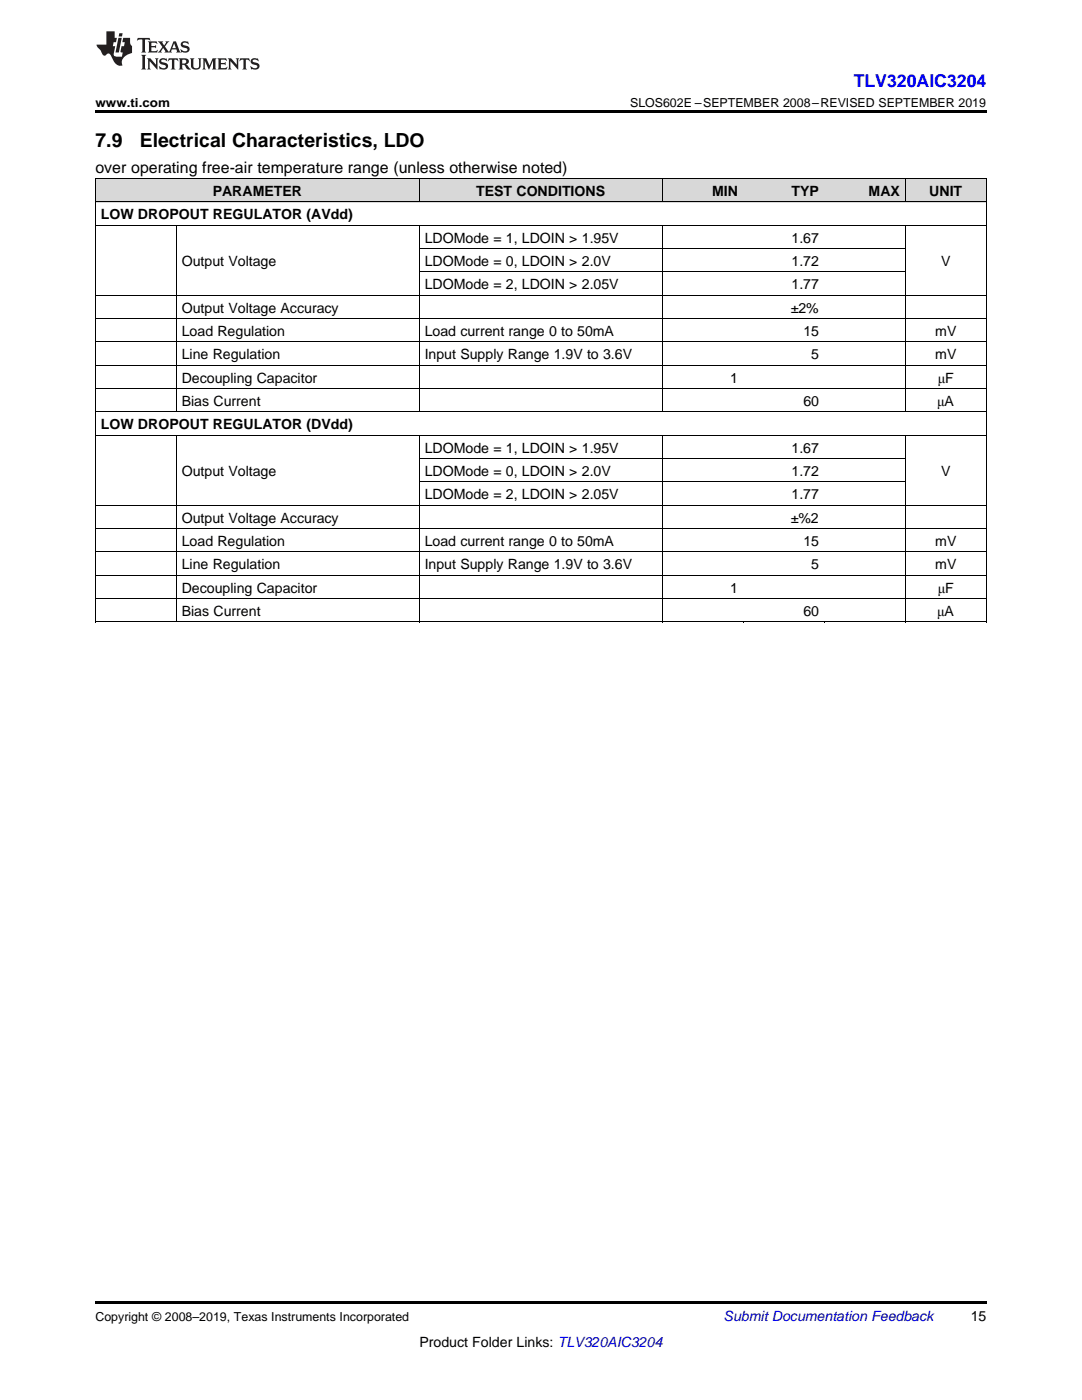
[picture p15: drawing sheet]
<svg xmlns="http://www.w3.org/2000/svg" width="216mm" height="279mm" viewBox="0 0 216 279" stroke-linecap="round" stroke-linejoin="round" font-family="sans-serif">
<defs><g id="words">
<g font-size="3.9">
<text x="19" y="29.3">7.9</text>
<text x="27.9" y="29.3">Electrical Characteristics, LDO</text>
</g>
<text font-size="3.5" fill="#00f" x="170.4" y="17.3">TLV320AIC3204</text>
<text font-size="3.2" x="19" y="34.4">over operating free-air temperature range (unless otherwise noted)</text>
<g font-size="2.8">
<text x="42.4" y="39.1">PARAMETER</text>
<text x="95" y="39.1">TEST CONDITIONS</text>
<text x="142.1" y="39.1">MIN</text>
<text x="157.9" y="39.1">TYP</text>
<text x="173.3" y="39.1">MAX</text>
<text x="185.4" y="39.1">UNIT</text>
<text x="20.1" y="43.7">LOW DROPOUT REGULATOR (AVdd)</text>
<text x="36.3" y="53.1">Output Voltage</text>
<text x="84.7" y="48.4">LDOMode = 1, LDOIN &gt; 1.95V</text>
<text x="84.7" y="53.1">LDOMode = 0, LDOIN &gt; 2.0V</text>
<text x="157.9" y="48.4">1.67</text>
<text x="157.9" y="53.1">1.72</text>
<text x="187.8" y="53.1">V</text>
<text x="84.7" y="57.7">LDOMode = 2, LDOIN &gt; 2.05V</text>
<text x="157.9" y="57.7">1.77</text>
<text x="36.3" y="62.4">Output Voltage Accuracy</text>
<text x="157.8" y="62.4">±2%</text>
<text x="36.3" y="67">Load Regulation</text>
<text x="36.3" y="71.7">Line Regulation</text>
<text x="84.7" y="67">Load current range 0 to 50mA</text>
<text x="84.7" y="71.7">Input Supply Range 1.9V to 3.6V</text>
<text x="160.3" y="67">15</text>
<text x="161.9" y="71.7">5</text>
<text x="186.6" y="67">mV</text>
<text x="186.6" y="71.7">mV</text>
<text x="36.3" y="76.3">Decoupling Capacitor</text>
<text x="145.7" y="76.3">1</text>
<text x="187.1" y="76.3">μF</text>
<text x="36.3" y="81">Bias Current</text>
<text x="160.3" y="81">60</text>
<text x="187" y="81">μA</text>
<text x="20.1" y="85.7">LOW DROPOUT REGULATOR (DVdd)</text>
<text x="36.3" y="95">Output Voltage</text>
<text x="84.7" y="90.3">LDOMode = 1, LDOIN &gt; 1.95V</text>
<text x="84.7" y="95">LDOMode = 0, LDOIN &gt; 2.0V</text>
<text x="157.9" y="90.3">1.67</text>
<text x="157.9" y="95">1.72</text>
<text x="187.8" y="95">V</text>
<text x="84.7" y="99.6">LDOMode = 2, LDOIN &gt; 2.05V</text>
<text x="157.9" y="99.6">1.77</text>
<text x="36.3" y="104.3">Output Voltage Accuracy</text>
<text x="157.8" y="104.3">±%2</text>
<text x="36.3" y="108.9">Load Regulation</text>
<text x="36.3" y="113.6">Line Regulation</text>
<text x="84.7" y="108.9">Load current range 0 to 50mA</text>
<text x="84.7" y="113.6">Input Supply Range 1.9V to 3.6V</text>
<text x="160.3" y="108.9">15</text>
<text x="161.9" y="113.6">5</text>
<text x="186.6" y="108.9">mV</text>
<text x="186.6" y="113.6">mV</text>
<text x="36.3" y="118.3">Decoupling Capacitor</text>
<text x="145.7" y="118.3">1</text>
<text x="187.1" y="118.3">μF</text>
<text x="36.3" y="122.9">Bias Current</text>
<text x="160.3" y="122.9">60</text>
<text x="187" y="122.9">μA</text>
<text x="193.7" y="263.6">15</text>
<text x="83.7" y="268.9">Product Folder Links: TLV320AIC3204</text>
</g>
<text font-size="2.8" fill="#0000c8" x="144.4" y="263.6">Submit Documentation Feedback</text>
<g font-size="2.5">
<text x="19" y="21.4">www.ti.com</text>
<text x="125.7" y="21.4">SLOS602E –SEPTEMBER 2008–REVISED SEPTEMBER 2019</text>
<text x="19" y="263.6">Copyright © 2008–2019, Texas Instruments Incorporated</text>
</g>
</g></defs>
<g fill="#d8d8d8">
<path d="M19 35.7h16.2v4.7h-16.2z"/>
<path d="M35.2 35.7h48.5v4.7h-48.5z"/>
<path d="M83.7 35.7h48.5v4.7h-48.5z"/>
<path d="M132.2 35.7h16.1v4.7h-16.1z"/>
<path d="M148.3 35.7h16.2v4.7h-16.2z"/>
<path d="M164.5 35.7h16.2v4.7h-16.2z"/>
<path d="M180.7 35.7h16.1v4.7h-16.1z"/>
</g>
<path d="M19 22h177.8v.5h-177.8zM19 124.1l.2 .1zM83.6 124.1l.1 .1zM132.1 124.1l.1 .1zM148.2 124.1l.1 .1zM164.4 124.1l.1 .1zM180.6 124.1l.1 .1zM196.7 124.1l.1 .1zM19 259.7h177.8v.5h-177.8z" fill="#000"/>
<g fill="none" stroke="#000" stroke-width=".2">
<path d="M19 35.6h177.8M19.1 35.7v88.5M83.6 35.7v4.7M132.1 35.7v4.7M180.6 35.7v4.7M196.8 35.7v88.5M19 58.9h177.8M19 45h177.8M19 40.3h177.8M35.2 45v37.3M83.6 45v37.3M83.7 54.3h97"/>
<path d="M83.7 49.6h97M132.1 45v37.3M180.6 45v37.3M19 77.6h177.8M19 72.9h177.8M19 68.2h177.8M19 63.6h177.8M19 86.9h177.8M19 82.2h177.8M35.2 86.9v37.3M83.6 86.9v37.3M83.7 96.2h97"/>
<path d="M83.7 91.5h97M132.1 86.9v37.3M180.6 86.9v37.3M19 119.5h177.8M19 114.8h177.8M19 110.2h177.8M19 105.5h177.8M19 100.8h177.8M19 124.1h177.8"/>
</g>
<g fill="#231f20">
<path d="M27.5 7.6l-.1 .5 .4-.2h.6v.1v2.1l-.2 .4h1l-.3-.4v-2.1l.1-.1h.5l.5 .2-.2-.5zM29.5 8.3l.2 .3v1.5l-.2 .4h1.8l.2-.6a1.04 1.04 0 0 1-1.3 .2v-.7h.6l.3 .2v-.6l-.3 .2h-.6v-.6l.8-.1 .4 .3-.2-.5zM31.5 8.3l.9 1.1-.9 1.1h.8l-.2-.2 .5-.7 .4 .7-.2 .2h1.5l-.1-.2 .1-.4h.9l.1 .4-.2 .2h1l-.3-.3-.7-1.9h-.5l-.9 2-.8-1 .9-1h-.8l.1 .3-.3 .5-.4-.6 .2-.2zM34.7 8.6l.4 1h-.7zM36.3 8.4a.63 .63 0 0 0-.2 .7 .63 .63 0 0 0 .6 .4l.6 .2 .1 .2a.75 .75 0 0 1-.7 .4 .75 .75 0 0 1-.6-.5l.1 .7 .1-.1a1.11 1.11 0 0 0 1.5-.6 1.13 1.13 0 0 0-1.2-.8l-.1-.4a1.04 1.04 0 0 1 1.2 .2l-.2-.5-.1 .1-.5-.2zM28.2 10.9l.2 .4v2.2l-.2 .4h1l-.3-.4v-2.2l.3-.4zM29.3 11.6l.3 .4v1.5l-.3 .4h.8l-.2-.4v-1.3l1.5 1.7v-1.9l.2-.4h-.7l.2 .4v.9l-1.1-1.3zM32 11.8a.62 .62 0 0 0-.2 .7 .62 .62 0 0 0 .6 .4l.6 .1 .1 .3a.76 .76 0 0 1-.7 .3 .76 .76 0 0 1-.6-.4l.1 .7 .1-.1a1.11 1.11 0 0 0 1.5-.6 1.13 1.13 0 0 0-1.2-.8l-.1-.4a1.04 1.04 0 0 1 1.2 .2l-.2-.6-.1 .1-.5-.1zM33.7 11.6l-.2 .6a.61 .61 0 0 1 .8-.3v1.6l-.2 .4h.9l-.2-.4v-1.6a.63 .63 0 0 1 .8 .3l-.2-.6zM35.6 11.6l.3 .4v1.5l-.3 .4h1l-.2-.2v-.8l.5 .2a.76 .76 0 0 0 1.2 .7l-1-1a.58 .58 0 0 0 .6-.5 .58 .58 0 0 0-.5-.6zM36.4 11.9h.1a.45 .45 0 0 1 .5 .1 .45 .45 0 0 1 .1 .5l-.7 .2zM37.9 11.6l.2 .2a2.17 2.17 0 0 0 .3 1.9 .99 .99 0 0 0 1.6-.6v-1.1l.2-.4h-.7l.2 .2a1.92 1.92 0 0 1-.2 1.8 .6 .6 0 0 1-.9-.5v-1.1l.2-.4zM40.4 11.6l.2 .4v1.5l-.2 .4h.7l-.2-.4v-1.4l.8 1.8 .8-1.8v1.4l-.2 .4h.9l-.2-.4v-1.5l.2-.4h-.8l-.6 1.5-.6-1.5zM43.4 11.6l.2 .4v1.5l-.2 .4h1.8l.2-.6a1.04 1.04 0 0 1-1.3 .1v-.6h.5l.4 .2v-.6l-.4 .2h-.5v-.7h.8l.3 .3-.1-.6zM45.5 11.6l.2 .4v1.5l-.2 .4h.7l-.2-.4v-1.3l1.5 1.7v-1.9l.2-.4h-.7l.2 .4v.9l-1.1-1.3zM47.9 11.6l-.1 .6a.61 .61 0 0 1 .8-.3v1.6l-.3 .4h1l-.3-.4 .1-1.6a.63 .63 0 0 1 .7 .3l-.1-.6zM50.2 11.8a.62 .62 0 0 0-.2 .7 .62 .62 0 0 0 .6 .4l.6 .1 .2 .3a.76 .76 0 0 1-.8 .3 .76 .76 0 0 1-.6-.4l.1 .7 .2-.1a1.11 1.11 0 0 0 1.5-.6 1.13 1.13 0 0 0-1.3-.8l-.1-.4a1.04 1.04 0 0 1 1.2 .2l-.1-.6-.2 .1-.5-.1z"/>
<path d="M21.2 6.3v2.6h-1.9l.1 .4 .7 .9a.91 .91 0 0 0 1 .8 .56 .56 0 0 1 .5-.3 .56 .56 0 0 1 .5 .3l.4 .8a1.53 1.53 0 0 0 1.9 1.2 1.54 1.54 0 0 1 1-2.1l.9-.3v-1.4a1.52 1.52 0 0 1-.3-1.6h-1.4l-.2 .8h.5l-.2 .8h-.4l-.2 1v.2l.4 .1-.2 .8a1.93 1.93 0 0 1-1.6-.3l.3-1.8h-.5l.2-.8h.4l.2-.8h-.4v-1.3zM23.6 7.6l-.6 2.9h.7l.6-2.9zM23.8 6.6l-.1 .7h.6l.2-.7z"/>
</g>
<use href="#words"/>
</svg>
